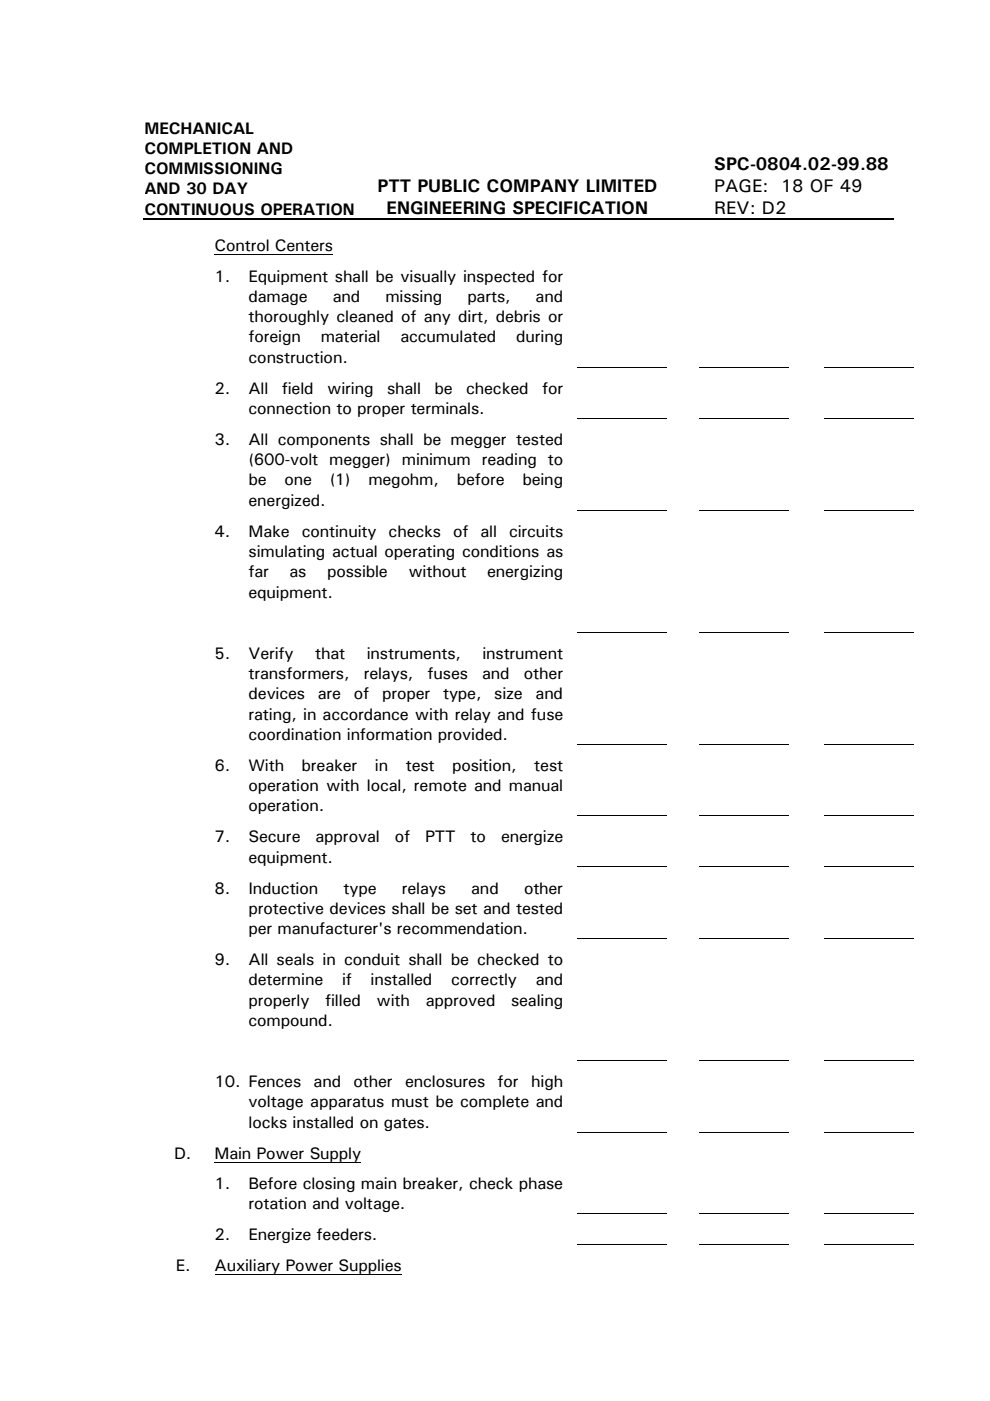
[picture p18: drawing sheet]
<svg xmlns="http://www.w3.org/2000/svg" width="210mm" height="297mm" viewBox="0 0 210 297" stroke-linecap="round" stroke-linejoin="round" font-family="sans-serif">
<defs><g id="words">
<g font-size="3.9">
<text x="80.1" y="40.7">PTT PUBLIC COMPANY LIMITED</text>
<text x="151.4" y="40.7">PAGE: 18 OF 49</text>
<text x="151.4" y="36">SPC-0804.02-99.88</text>
<text x="82" y="45.4">ENGINEERING SPECIFICATION</text>
<text x="151.4" y="45.4">REV: D2</text>
</g>
<g font-size="3.5">
<text x="30.6" y="28.4">MECHANICAL</text>
<text x="30.6" y="32.7">COMPLETION AND</text>
<text x="30.6" y="36.9">COMMISSIONING</text>
<text x="30.6" y="41.2">AND 30 DAY</text>
<text x="30.6" y="45.5">CONTINUOUS OPERATION</text>
<text x="45.5" y="53.3">Control Centers</text>
<text x="45.5" y="59.7">1.</text>
<text x="52.7" y="59.7">Equipment shall be visually inspected for</text>
<text x="52.7" y="64">damage</text>
<text x="70.6" y="64">and</text>
<text x="81.7" y="64">missing</text>
<text x="99.1" y="64">parts,</text>
<text x="113.6" y="64">and</text>
<text x="52.7" y="68.3">thoroughly cleaned of any dirt, debris or</text>
<text x="52.7" y="72.6">foreign</text>
<text x="52.7" y="76.9">construction.</text>
<text x="68" y="72.6">material</text>
<text x="84.9" y="72.6">accumulated</text>
<text x="109.4" y="72.6">during</text>
<text x="45.5" y="83.5">2.</text>
<text x="52.7" y="83.5">All</text>
<text x="59.7" y="83.5">field</text>
<text x="69.3" y="83.5">wiring</text>
<text x="82.1" y="83.5">shall</text>
<text x="92.1" y="83.5">be</text>
<text x="98.8" y="83.5">checked</text>
<text x="115" y="83.5">for</text>
<text x="52.7" y="87.8">connection to proper terminals.</text>
<text x="45.5" y="94.3">3.</text>
<text x="52.7" y="94.3">All components shall be megger tested</text>
<text x="52.7" y="98.6">(600-volt megger) minimum reading to</text>
<text x="52.7" y="102.9">be</text>
<text x="52.7" y="107.2">energized.</text>
<text x="60.3" y="102.9">one</text>
<text x="69.9" y="102.9">(1)</text>
<text x="78.1" y="102.9">megohm,</text>
<text x="96.9" y="102.9">before</text>
<text x="110.8" y="102.9">being</text>
<text x="45.5" y="113.8">4.</text>
<text x="52.7" y="113.8">Make</text>
<text x="64" y="113.8">continuity</text>
<text x="82.4" y="113.8">checks</text>
<text x="96.1" y="113.8">of</text>
<text x="101.9" y="113.8">all</text>
<text x="107.9" y="113.8">circuits</text>
<text x="52.7" y="118.1">simulating actual operating conditions as</text>
<text x="52.7" y="122.4">far</text>
<text x="61.4" y="122.4">as</text>
<text x="69.3" y="122.4">possible</text>
<text x="86.6" y="122.4">without</text>
<text x="103.3" y="122.4">energizing</text>
<text x="52.7" y="126.7">equipment.</text>
<text x="45.5" y="139.7">5.</text>
<text x="52.7" y="144">transformers,</text>
<text x="52.7" y="139.7">Verify</text>
<text x="66.8" y="139.7">that</text>
<text x="77.1" y="144">relays,</text>
<text x="77.8" y="139.7">instruments,</text>
<text x="90.6" y="144">fuses</text>
<text x="102.2" y="144">and</text>
<text x="102.3" y="139.7">instrument</text>
<text x="111.1" y="144">other</text>
<text x="52.7" y="148.3">devices</text>
<text x="67.4" y="148.3">are</text>
<text x="75" y="148.3">of</text>
<text x="81" y="148.3">proper</text>
<text x="93.9" y="148.3">type,</text>
<text x="104.8" y="148.3">size</text>
<text x="113.5" y="148.3">and</text>
<text x="52.7" y="152.5">rating, in accordance with relay and fuse</text>
<text x="52.7" y="156.8">coordination information provided.</text>
<text x="45.5" y="163.4">6.</text>
<text x="52.7" y="163.4">With</text>
<text x="52.7" y="167.7">operation with local, remote and manual</text>
<text x="64" y="163.4">breaker</text>
<text x="79.5" y="163.4">in</text>
<text x="86" y="163.4">test</text>
<text x="95.9" y="163.4">position,</text>
<text x="113.3" y="163.4">test</text>
<text x="52.7" y="172">operation.</text>
<text x="45.5" y="178.6">7.</text>
<text x="52.7" y="178.6">Secure</text>
<text x="66.9" y="178.6">approval</text>
<text x="83.7" y="178.6">of</text>
<text x="90.2" y="178.6">PTT</text>
<text x="99.8" y="178.6">to</text>
<text x="106.2" y="178.6">energize</text>
<text x="52.7" y="182.9">equipment.</text>
<text x="45.5" y="189.5">8.</text>
<text x="52.7" y="189.5">Induction</text>
<text x="72.8" y="189.5">type</text>
<text x="85.2" y="189.5">relays</text>
<text x="99.9" y="189.5">and</text>
<text x="111.1" y="189.5">other</text>
<text x="52.7" y="193.7">protective devices shall be set and tested</text>
<text x="52.7" y="198">per manufacturer's recommendation.</text>
<text x="45.5" y="204.6">9.</text>
<text x="52.7" y="204.6">All seals in conduit shall be checked to</text>
<text x="52.7" y="208.9">determine</text>
<text x="72.5" y="208.9">if</text>
<text x="78.6" y="208.9">installed</text>
<text x="95.7" y="208.9">correctly</text>
<text x="113.6" y="208.9">and</text>
<text x="52.7" y="213.2">properly</text>
<text x="69" y="213.2">filled</text>
<text x="79.8" y="213.2">with</text>
<text x="90.3" y="213.2">approved</text>
<text x="108.4" y="213.2">sealing</text>
<text x="52.7" y="217.5">compound.</text>
<text x="45.5" y="230.5">10. Fences</text>
<text x="66.5" y="230.5">and</text>
<text x="75" y="230.5">other</text>
<text x="85.9" y="230.5">enclosures</text>
<text x="105.5" y="230.5">for</text>
<text x="112.6" y="230.5">high</text>
<text x="52.7" y="234.8">voltage apparatus must be complete and</text>
<text x="52.7" y="239.1">locks installed on gates.</text>
<text x="36.9" y="245.7">D.</text>
<text x="45.5" y="245.7">Main Power Supply</text>
<text x="45.5" y="252.1">1.</text>
<text x="52.7" y="256.3">rotation and voltage.</text>
<text x="52.7" y="252.1">Before closing main breaker, check phase</text>
<text x="45.5" y="262.9">2.</text>
<text x="52.7" y="262.9">Energize feeders.</text>
<text x="37.3" y="269.5">E.</text>
<text x="45.5" y="269.5">Auxiliary Power Supplies</text>
</g>
</g></defs>
<path d="M30.4 46.5h45.3" fill="none" stroke="#000" stroke-width=".25"/>
<path d="M75.7 18.1h.3v28.3h-.3z" fill="#fff"/>
<path d="M75.7 46.5h67.7" fill="none" stroke="#000" stroke-width=".25"/>
<path d="M143.4 18.1h.3v28.3h-.3z" fill="#fff"/>
<path d="M143.4 46.5h45.8" fill="none" stroke="#000" stroke-width=".25"/>
<path d="M189.2 18.1h.2v28.5h-.2z" fill="#fff"/>
<path d="M189.2 46.4h.2v.2h-.2z" fill="#000"/>
<g fill="none" stroke="#000" stroke-width=".21">
<path d="M45.5 54h25.1M122.4 77.8h19.1M148.2 77.8h19M174.8 77.8h19.1M122.4 88.7h19.1M148.2 88.7h19M174.8 88.7h19.1M122.4 108.1h19.1M148.2 108.1h19M174.8 108.1h19.1M122.4 134h19.1M148.2 134h19"/>
<path d="M174.8 134h19.1M122.4 157.8h19.1M148.2 157.8h19M174.8 157.8h19.1M122.4 172.9h19.1M148.2 172.9h19M174.8 172.9h19.1M122.4 183.8h19.1M122.4 199h19.1M148.2 183.8h19M148.2 199h19M174.8 183.8h19.1"/>
<path d="M174.8 199h19.1M122.4 224.8h19.1M148.2 224.8h19M174.8 224.8h19.1M45.5 246.4h31.1M122.4 240h19.1M122.4 257.3h19.1M148.2 240h19M148.2 257.3h19M174.8 240h19.1M174.8 257.3h19.1M45.5 270.2h39.6"/>
<path d="M122.4 263.9h19.1M148.2 263.9h19M174.8 263.9h19.1"/>
</g>
<use href="#words"/>
</svg>
